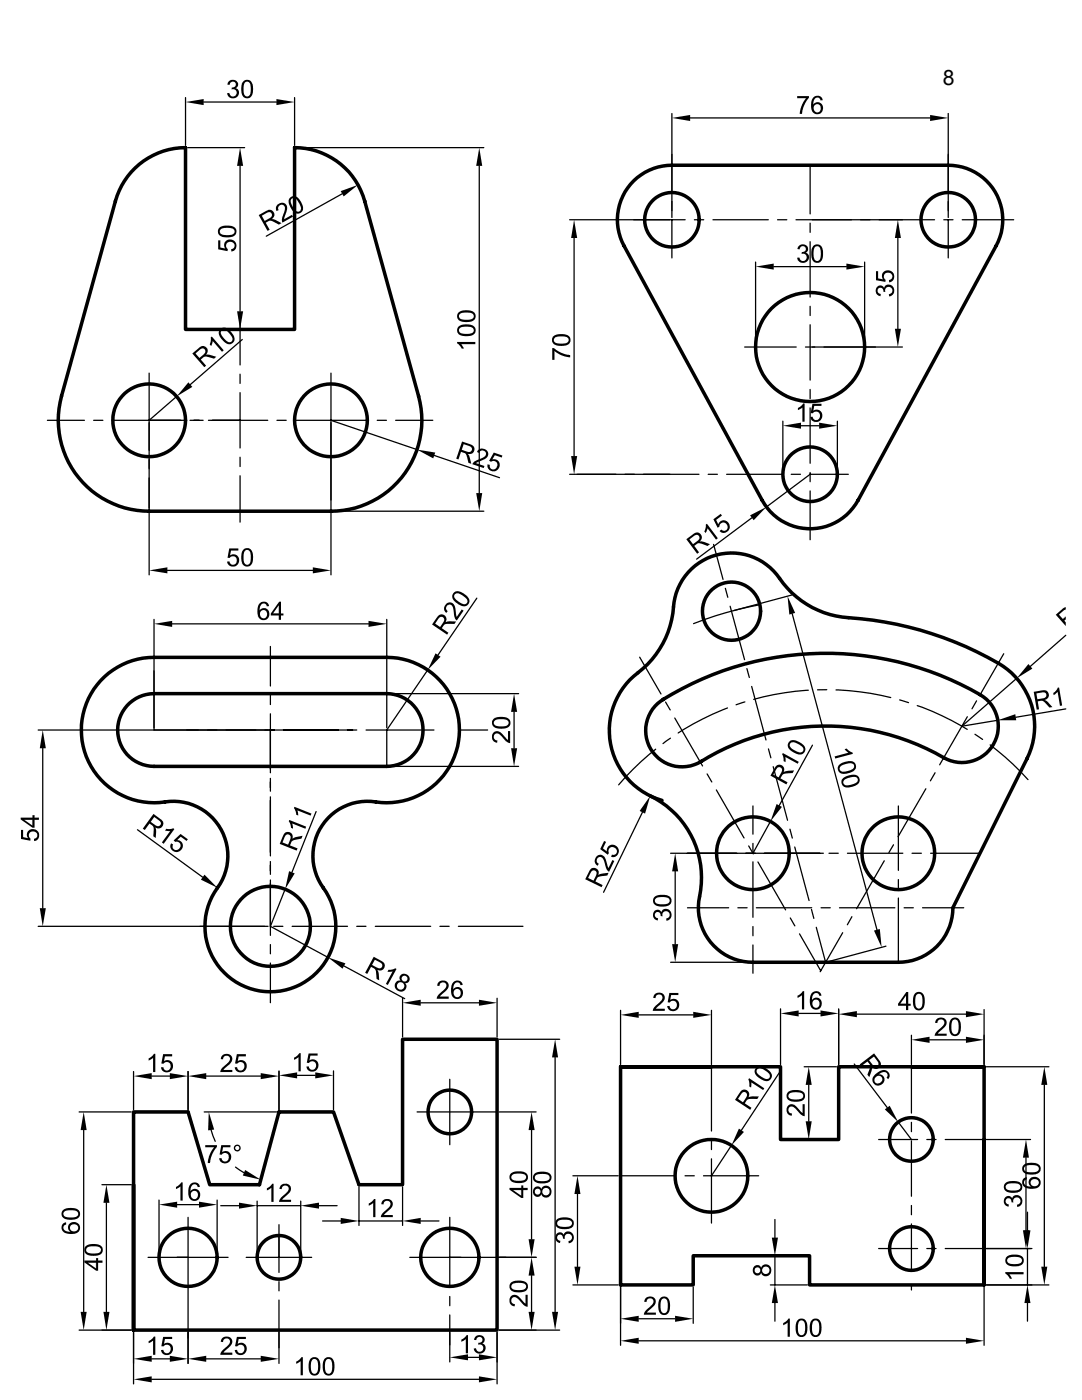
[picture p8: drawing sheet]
<svg xmlns="http://www.w3.org/2000/svg" width="216mm" height="279mm" viewBox="0 0 216 279" stroke-linecap="round" stroke-linejoin="round" font-family="sans-serif">
<defs><g id="words">
<text font-size="4.2" x="188.1" y="16.9">8</text>
</g></defs>
<g fill="none" stroke="#000" stroke-width=".7">
<path d="M27 33.5a14.5 14.5 0 0 1 10-4v36.2h21.8v-36.2a14.5 14.5 0 0 1 14 10.6l10.7 39a18.1 18.1 0 0 1-17.5 22.9h-36.2a18.2 18.2 0 0 1-17.5-22.9l10.7-39a14.5 14.5 0 0 1 4-6.6zM126.4 36.1a11 11 0 0 1 7.7-3.1h55.1a10.9 10.9 0 0 1 9.6 16l-27.6 50.8a10.9 10.9 0 0 1-19.1 0l-27.6-50.8a10.9 10.9 0 0 1 1.9-12.9zM20.1 135.8a14.5 14.5 0 0 1 10.6-4.6h46.5a14.5 14.5 0 0 1 14.4 16.1 14.5 14.5 0 0 1-17.6 12.6 10.9 10.9 0 0 0-10.5 6.1 10.9 10.9 0 0 0 1.6 12.1 13.1 13.1 0 0 1-12.2 19.8 13.1 13.1 0 0 1-9-21.5 11 11 0 0 0-.6-12.1 11 11 0 0 0-11.4-4.1 14.5 14.5 0 0 1-14.2-8.2 14.5 14.5 0 0 1 2.4-16.2zM132.3 139.6a61.5 61.5 0 0 1 63.9-.5 7.3 7.3 0 0 1 1.8 9.8 7.3 7.3 0 0 1-9.7 2.3 47.2 47.2 0 0 0-48.6 .9M132.5 139.5a7.3 7.3 0 0 0-2.6 10 7.3 7.3 0 0 0 10 2.5M25.9 140.3a7.4 7.4 0 0 1 4.8-1.9h46.5a7.3 7.3 0 0 1 7.2 7.3 7.3 7.3 0 0 1-7.2 7.3h-46.5a7.3 7.3 0 0 1-6.7-4.7 7.3 7.3 0 0 1 1.9-8zM129.8 158.8a18.3 18.3 0 0 1 9.6 21.1 10.9 10.9 0 0 0 10.8 12.1h29.1a10.9 10.9 0 0 0 10.8-10.8l14.8-29.8a14.5 14.5 0 0 0-5.7-19 69.7 69.7 0 0 0-31.1-9.3 18.5 18.5 0 0 1-13.1-8.4 11.7 11.7 0 0 0-13.2-3.6 11.7 11.7 0 0 0-7.5 11.3 18.7 18.7 0 0 1-7.8 12.5 14.5 14.5 0 0 0 5.6 24.8M123.8 212.9h31.9v14.5h11.6v-14.5h29.1v43.5h-34.9v-5.8h-23.2v5.8h-14.5zM123.8 212.9h18.2M181.9 212.9h14.5M26.6 221.9h10.9l4.3 14.5h10l3.9-14.5h10.8l5.1 14.5h8.7v-29h18.9v58.1h-72.6zM26.6 236.4v29.1"/>
<path d="M196.4 227.4v29"/>
<circle cx="134.1" cy="43.9" r="5.4"/>
<circle cx="189.2" cy="43.9" r="5.4"/>
<circle cx="161.7" cy="69.3" r="10.9"/>
<circle cx="29.8" cy="83.9" r="7.3"/>
<circle cx="66" cy="83.9" r="7.3"/>
<circle cx="161.6" cy="94.6" r="5.4"/>
<circle cx="146" cy="122" r="5.8"/>
<circle cx="150.2" cy="170.3" r="7.3"/>
<circle cx="179.2" cy="170.3" r="7.3"/>
<circle cx="54" cy="184.9" r="8"/>
<circle cx="89.8" cy="221.9" r="4.3"/>
<circle cx="141.9" cy="234.7" r="7.3"/>
<circle cx="181.8" cy="227.4" r="4.4"/>
<circle cx="37.5" cy="250.9" r="5.8"/>
<circle cx="55.7" cy="250.9" r="4.3"/>
<circle cx="89.8" cy="250.9" r="5.8"/>
<circle cx="181.9" cy="249.2" r="4.3"/>
</g>
<g fill="none" stroke="#000" stroke-width=".25">
<path d="M37 19.5v9.5M58.8 19.5v9.5M37.5 29.5h11.3M40.6 20.4h14.6M47.9 33.1v29M59.2 29.5h37.3M68.3 38.7l-15.2 8.4M95.6 33.1v65.3M134.1 22.6v20.8M137.7 23.5h47.9M161.6 33v9.7M189.2 22.6v20.8"/>
<path d="M113.7 43.9h23M114.6 47.5v43.5M134.1 43.9v7.6M138.6 43.9h1.8M142.3 43.9h11M150.8 52.3v16.5M154.4 53.2h14.5M155.2 43.9h1.8M158.8 43.9h27.7M161.6 44.5v1.9M161.6 48.2v11.1M172.5 52.3v16.5"/>
<path d="M179.2 47.5v18.1M188.3 43.9h1.9M189.2 43.9v7.6M192 43.9h10.3M29.8 74.5v40.2M35.2 79.1l-5.4 4.8M37.5 65.7h11.3M47.9 63.6v9.2M47.9 74.7v1.8M47.9 78.4v11M48.3 67.8l-10.3 9M66 74.5v9.4h-7.1"/>
<path d="M148.6 69.3h10.3M160.7 69.3h19.4M161.6 61.1v1.9M161.6 64.8v11.1M161.6 77.7v1.9M9.5 83.9h7.3M18.7 83.9h1.8M22.4 83.9h14.5M37.9 83.9h2.6M41.6 83.9h11.8M47.9 91.2v1.9M47.9 95v9.2"/>
<path d="M55.3 83.9h1.8M66 83.9h7.4M66 83.9v30.8M66 83.9l17.2 5.8M75.3 83.9h1.8M79 83.9h7.4M86.6 90.9l13.1 4.4M113.7 94.7h25.8M141.3 94.7h1.9M145 94.7h11M156.2 84.1v10.1M157.9 94.7h1.8"/>
<path d="M159.8 85h3.6M161.6 94.7h7.7M161.6 81.4v11.1M161.6 94.3v1.8M161.6 98v9.7M161.6 94.7l-8.7 6.5M167.1 84.1v10.1M33.4 113.8h29M59.2 102h37.3M95.1 119.4l-7.7 11.3M142.4 108.6l1.9 7M144.7 117.4l.5 1.8"/>
<path d="M150 103.3l-11 8.3M158 118.7l-11.6 3.2M30.7 133.9v11.8h8.9M30.7 123.6v21.6M34.4 124.5h39.1M54 129v7.9M54 138.8v1.8M77.2 123.6v21.6M77.6 138.4h25.9M85.3 133.7l-8.1 12v7.3M127.6 131.1l4.3 7.4M145.7 121l2.9 10.7"/>
<path d="M149 133.4l.5 1.8M150 137l2.8 10.7M151.6 120.7l-4.5 1a67 67 0 0 0-8.7 2.8M158.1 122.5l16.9 63M161.3 137.8h-.5a54.9 54.9 0 0 0-10.4 1.8M165 137.6l-1.9 .1M166.8 137.7h.5a56.1 56.1 0 0 1 10.4 1.5M179.5 139.7l1.8 .5M194.9 139.9l-.9 1.6M200.3 130.5l-4.5 7.8M202.9 135.4l-11 9.5 7.2-1.2M212.7 126.8l-7.1 6.2"/>
<path d="M7.6 145.7h63.6M8.5 149.3v32M54 142.5v11.7M54 155.3v2.6M54 159v11.8M73 145.7h13.6M77.6 153h25.9M91.7 145.7h5.6M102.6 142.1v7.2M130.8 149.5a51 51 0 0 0-7.4 7.1M132.8 140.1l.9 1.6M133.8 147.3l-1.5 1.1"/>
<path d="M134.6 143.3l5.6 9.6M141.1 154.5l.9 1.6M142.9 157.6l5.6 9.6M145.2 141.3l-1.1 .4a55.1 55.1 0 0 0-8.8 4.6M148.6 140.1l-1.7 .6M153.3 149.5l.5 1.7M154.3 153l2.8 10.7M162.1 148.7l-6.6 12.1M183 140.8a52.2 52.2 0 0 1 10 4.8M184.7 157.4l-5.5 9.6M186.6 154.2l-.9 1.6M193 143l-5.5 9.6"/>
<path d="M194.5 146.5l1.6 1.1M197.6 148.7a54.1 54.1 0 0 1 7.5 6.9M212.7 141.5l-10 1.7M27.4 165.6l13 9.5M54 171.9v2.6M54 175.6v11.1M56.9 177.5l-2.9 7.4 11.4 6.2M63.1 162l-4.8 12.1M128.2 162.1l-7.8 16M133.8 170.3h30.5M134.7 173.9v14.5M149.4 168.8l.9 1.6"/>
<path d="M150.2 160.8v5.7M150.2 168.3v1.9M150.2 172v11.1M151.2 172l5.6 9.6M153.7 163.9l-3.5 6.4M157.6 165.5l.5 1.8M158.6 169l2.8 10.7M165.4 170.3h1.9M169.1 170.3h11M176.4 171.8l-5.5 9.6M178.3 168.6l-.9 1.6M179.3 160.8v12.9"/>
<path d="M179.3 175.5v1.9M179.3 179.2v12.8M182 170.3h1.9M185.7 170.3h9.8M7.6 184.9h45.9M54 188.5v1.9M54 192.2v7.9M54.6 184.9h1.9M58.3 184.9h11M68.6 192.8l12.2 6.5M71.2 184.9h1.8M74.9 184.9h11"/>
<path d="M80.3 199.2v7.7M87.8 184.9h1.8M91.5 184.9h12.9M99.2 199.2v7.7M133.8 192h30.5M137.2 181.2h8.2M147.2 181.2h1.9M150.2 184.9v1.9M150.2 188.6v5.6M150.9 181.2h11.1M157.7 183.2l.9 1.6M159.5 186.4l4.3 7.3"/>
<path d="M161.9 181.5l.5 1.8M162.9 185.1l1.8 6.9M163.8 181.2h1.9M167.5 181.2h11.1M168.1 186.1l-4.4 7.8M170 182.9l-.9 1.7M176.8 188.8l-11.6 3.1M180.4 181.2h1.8M184.1 181.2h8.2M26.6 213.8v7.7M30.3 214.8h3.6M37.5 213.8v7.7"/>
<path d="M41.1 214.8h10.9M55.7 213.7v7.8M59.3 214.6h3.6M66.5 213.7v7.8M83.9 200.1h11.7M89.7 215.4v13.1M99.6 207.4h12.1M110.8 211v50.8M123.8 212.9h6.3M123.8 201.6v10.8M127.4 202.5h10.9M132 212.9h1.8"/>
<path d="M135.7 212.9h6.3v12.8M142 201.6v10.8M155.5 214.1l-7.6 11.5M155.7 201.3v11.1M159.4 202.2h4.3M160.5 212.9h6.4M161.4 216.5v7.3M167.3 201.3v11.1M170.5 212.3l6.5 8.7M171 202.4h21.7M181.9 206.6v5.8M185.5 207.5h7.2"/>
<path d="M196.4 212.9h-14.5v9.2M196.4 201.5v10.9M196.8 212.9h12.5M208.4 216.5v36.3M15.8 221.9h10.4M16.7 225.5v36.3M20.3 236.4h5.9M31.7 239.5v11M40.7 221.9h14.5M42.1 225.5l.8 2.3M43.3 239.5v11M47 232.9l1.7 1.1"/>
<path d="M51.3 239.7v10.8M60 239.7v10.8M71.6 236.9v7.7M80.3 236.9v7.7M83.2 221.9h16v11.8M99.2 235.5v1.8M99.2 239.2v11.7M99.6 221.9h7.4M106.1 225.5v21.8M114.3 234.7h9.1M115.2 238.3v14.5M134.9 234.7h-11.1v8.1"/>
<path d="M136.7 234.7h1.8M140.4 234.7h11M142 227.6v1.8M142 231.3v12.8M145.9 228.6l-3.9 6.1M160.5 227.4h6.4M175.3 227.4h7.8M179.2 223.9l2.7 3.5M181.9 224v1.8M181.9 227.7v11M184.9 227.4h1.9M188.6 227.4h7.8v8.1"/>
<path d="M196.4 237.4v1.8M196.8 227.4h8.8M204.7 231v14.5M21.2 240.1v21.7M26.6 250.9v14.6M29.5 250.9h8v16.2M35.3 250.9h10.2M35.3 240.4h4.4M37.5 243v7.9M44 240.6h3.7M49.1 250.9h13.1M51.3 240.6h8.7"/>
<path d="M55.7 244.4v9.5M55.7 255.8v1.8M55.7 259.5v12.6M63.6 240.6h3.7M64.4 243.7h3.6M71.6 243.7h8.7M81.8 250.9h10.1M83.9 243.7h3.7M89.7 243v7.9M89.7 258.7v1.9M99.6 250.9h7.4M100.9 250.9h-11.2v6"/>
<path d="M106.1 254.6v7.2M114.3 256.4h9.1M123.8 244.6v1.9M123.8 248.3v8.1M123.8 256.9v11.6M138.3 256.9v7.2M153.7 250.6h7.4M153.7 256.4h7.4M154.6 243.4v3.6M154.6 250.6v5.8M175.3 249.2h7.8M181.9 240.6v1.8"/>
<path d="M181.9 244.3v9.2M181.9 256.4v1.1M184.9 249.2h1.9M188.6 249.2h7.8v7.2M196.4 241v8.2M196.4 256.9v11.6M196.8 249.2h9.1M196.8 256.4h12.5M205 241.9v3.6M205 249.2v7.2M15.8 265.5h10.4M26.6 265.9v10.3"/>
<path d="M30.3 271.2h3.6M30.3 275.3h65.3M37.5 265.9v6.2M41.1 271.2h10.9M89.7 262.4v9.4M93.4 270.9h2.2M99.2 265.9v10.3M99.6 265.5h12.1M127.4 263.2h7.3M127.4 267.6h65.3M154.6 260.1v3.6M205 260.1v3.6"/>
</g>
<g fill="#000">
<path d="M37.6 76.3l.8 .9-3.2 1.9zM83.2 89.7l3.6 .6-.4 1.2zM149.7 102.8l3.2-1.6-2.5 2.6zM86.9 130.4l1 .7-2.6 2.6zM205.2 132.5l.8 .9-3.1 2zM199.1 143.7l3.5-1.2 .2 1.2zM57.7 173.9l1.1 .4-1.9 3.2zM155 160.5l1 .5-2.3 2.9zM65.4 191.1l3.5 1.2-.6 1zM147.4 225.2l1 .7-2.5 2.7zM176.6 221.4l.9-.7 1.7 3.2z"/>
<path d="M55.2 19.8v1.2l3.6-.6zM37 20.4l3.6-.6v1.2zM45.3 18.6l.3 .7h.9l-.5-.3-.2-.5zM46.5 17.8a.73 .73 0 0 1 .7 .7 .73 .73 0 0 1-.7 .8h-.9l.6 .3h.5a1.1 1.1 0 0 0 .9-.7 1.1 1.1 0 0 0-.2-1.1zM46.2 17.5v.3h1.2l-.4-.2 .2-.1zM45.7 16.2l-.3 .7 .4 .1 .2-.5 .5-.2zM45.7 16.2l.8 .1a.59 .59 0 0 1 .5 .7 .59 .59 0 0 1-.7 .5h.9a.99 .99 0 0 0-.1-1.4 .99 .99 0 0 0-1.4 .1zM48.5 16.4l-.4 1.1 .2 1.3 .2 .5h.8a.92 .92 0 0 1-.7-1.1l.1-1.5 .3-.3 .3-.1zM48.6 16.2l-.1 .1h.9l.4 .3 .2 1.5a1 1 0 0 1-.7 1.2h-.8a1.18 1.18 0 0 0 1.4 .2 1.18 1.18 0 0 0 .6-1.3v-.6a1.33 1.33 0 0 0-1.5-1.6z" fill-rule="evenodd"/>
<path d="M47.9 29.5l-.6 3.6h1.2zM47.3 62.1h1.2l-.6 3.6zM46.8 48.2v1.1l-.3 .3-.4 .1 .1 .5a1.17 1.17 0 0 0 1-.8 1.17 1.17 0 0 0-.4-1.2zM45 48.1l.1 .9a.86 .86 0 0 1 .9-.8 .86 .86 0 0 1 .8 .8v-.8a1.36 1.36 0 0 0-1.8-.1zM45 48.2l-.3 .5 .2 .9zM43.5 48v1.8l1.9 .3 .1-.4-.4-.5-.1-1.1-.1 1.5-.9-.2v-1.4zM43.9 46.2v.8l1.1 .4 .9-.1 .8-.2 .1-.1v-.8a.93 .93 0 0 1-1.1 .7h-.6a1.08 1.08 0 0 1-1.2-.7zM43.8 45.4a1.11 1.11 0 0 0 .1 1.6v-.9l.2-.4 .7-.2h.7a1.11 1.11 0 0 1 1.3 .7v.8a1.16 1.16 0 0 0 .2-1.4 1.16 1.16 0 0 0-1.2-.6h-1.1z" fill-rule="evenodd"/>
<path d="M95.6 29.5l-.6 3.6h1.2zM95 98.4h1.2l-.6 3.6zM92 68.7v.6l.1 .3h.4zM91.2 68.2v.3l.8 .8v-.6h2.8v-.5zM91.6 65.9v.8l.4 .3 .8 .1 1.1-.1 .6-.3 .1-.8a.92 .92 0 0 1-1.1 .7h-.8a.95 .95 0 0 1-1.1-.7zM91.5 65.2a1.08 1.08 0 0 0 .1 1.5v-.8a1.02 1.02 0 0 1 1.2-.7h1l.6 .3 .2 .4v.8a1.13 1.13 0 0 0 .2-1.3 1.13 1.13 0 0 0-1.2-.6 3.1 3.1 0 0 0-1.9 .2zM91.6 63.1v.8l.4 .3 .8 .1 1.1-.1 .6-.3 .1-.8-.1 .3-.4 .3-1.4 .1a.95 .95 0 0 1-1.1-.7zM91.5 62.4a1.08 1.08 0 0 0 .1 1.5v-.8a1.02 1.02 0 0 1 1.2-.7h.6a1.03 1.03 0 0 1 1.2 .7v.8a1.08 1.08 0 0 0-.5-1.9 2.96 2.96 0 0 0-2.6 .4z" fill-rule="evenodd"/>
<path d="M134.1 23.5l3.6-.6v1.3zM185.6 22.9v1.3l3.6-.7zM159.1 19.2v.4h1.7l-.7 1.2-.4 1-.1 .9h.4l.3-1.4 1.1-1.8v-.3zM163.1 20.8l.5 .2 .2 .5-.3 .8-.4 .1 .8 .1 .3-.5a1.24 1.24 0 0 0-.3-1.3zM162.5 20.6l-.2 .3 1.6-.2a1.07 1.07 0 0 0-1.4-.1zM162.2 19.5l-.3 .8-.1 1a1.36 1.36 0 0 0 1.1 1.5l.6-.1 .4-.2-1.2-.2a.87 .87 0 0 1 0-1.4h-.4l.1-.9a.7 .7 0 0 1 .7-.5zM162.3 19.5h1l.4 .5h.5a1.08 1.08 0 0 0-.8-.9 1.08 1.08 0 0 0-1.1 .4z" fill-rule="evenodd"/>
<path d="M53.5 44.2l.7-.1 1.4 .7 .6-.3-1.8-.8zM53.2 42.5a.63 .63 0 0 1 1 .2 .63 .63 0 0 1-.5 .9l-.9 .5 1.9-1v-.5l-.3-.5-.3-.2zM51.6 42.9l1.8 3.2 .4-.3-.8-1.4 1.4-.8 .3-.5-1.9 1-.6-1 1.9-1.2h-.6zM55.9 41l.5-.1 .4 .3 .1 .5-.3 .8a2.58 2.58 0 0 0-.2 1.9l2.1-1.2-.2-.3-1.6 .9 .6-1.9v-.8l-.3-.4-.4-.2zM55.4 40.9l-.3 .5 .1 .7 .4-.2-.1-.3 .1-.5 1-.6h-.5zM57.6 40l.1 .8 .7 1.3 .7 .5 .7-.4a1.26 1.26 0 0 1-1.4-1.1 1.13 1.13 0 0 1-.1-1.5zM57.9 39.5l-.3 .5 .7-.4a1.33 1.33 0 0 1 1.5 1.1 1.1 1.1 0 0 1 0 1.5l-.7 .4a1.11 1.11 0 0 0 1.4-.8l-.1-.7-.5-1.1a1.29 1.29 0 0 0-2-.5zM68 38.1l.6 1.1 2.8-2.3z" fill-rule="evenodd"/>
<path d="M114.6 43.9l-.6 3.6h1.2zM114 91h1.2l-.6 3.7zM110.2 69.5v2.3h.4v-1.8l1.5 .9 1.7 .4v-.4l-1.7-.5-1.5-.9zM110.5 67.9l.1 .8 .5 .3h.9h.8l.7-.3v-.8a.98 .98 0 0 1-1.2 .7h-.5a1.03 1.03 0 0 1-1.3-.7zM110.4 67.1a1.12 1.12 0 0 0 .1 1.6l.1-1.1 .3-.3 .7-.2 1 .1 .6 .1 .3 .4v.9l.2-.2a1.11 1.11 0 0 0-.1-1.2l-.6-.4-.7-.1h-1z" fill-rule="evenodd"/>
<path d="M150.8 53.2l3.6-.6v1.2zM168.9 52.6v1.2l3.6-.6zM159.1 51.4l.3 .7h.8a.72 .72 0 0 1-.7-.7zM160.3 50.6a.73 .73 0 0 1 .7 .8 .73 .73 0 0 1-.8 .7h-.8a1.16 1.16 0 0 0 1.6 .1 1.16 1.16 0 0 0 .1-1.6zM160 50.3l-.1 .4 1.2-.1-.3-.2 .1-.1zM159.4 49.1l-.3 .6 .5 .1 .2-.5 .4-.2zM159.5 49l-.1 .1h.8a.59 .59 0 0 1 .6 .7 .59 .59 0 0 1-.7 .5h.8a.99 .99 0 0 0 0-1.4 .99 .99 0 0 0-1.4 .1zM162.2 49.1l-.3 1.2 .1 1.4 .3 .4h.7l-.5-.4-.2-1.3a1.09 1.09 0 0 1 .7-1.3zM162.4 49l-.2 .1h.9a1.06 1.06 0 0 1 .7 1.4l-.2 1.3-.4 .3h-.9l.5 .3 .5 .1a1.48 1.48 0 0 0 .9-1.5v-.8a1.19 1.19 0 0 0-.5-1.2 1.19 1.19 0 0 0-1.3 0z" fill-rule="evenodd"/>
<path d="M179.2 43.9l-.6 3.6h1.2zM178.6 65.6h1.2l-.6 3.7zM178.1 58l-.2 .4-.5 .3v.5l.7-.3zM176.6 57v1a.72 .72 0 0 1 .7-.8 .72 .72 0 0 1 .8 .7v1l.3-.4v-.7a1.12 1.12 0 0 0-1.8-.8zM176.3 57.3v.9l.4 .1-.1-1.2-.2 .4zM175.1 58l-.1 .8 .7 .3v-.4a.61 .61 0 0 1-.6-.7zM175 57.3a1.2 1.2 0 0 0 0 1.5l.1-.8a.59 .59 0 0 1 .7-.6 .59 .59 0 0 1 .5 .8v-.9a.85 .85 0 0 0-1.3 0zM178.1 54.3l-.1 1.2-.6 .4v.4a1.18 1.18 0 0 0 1-.8 1.18 1.18 0 0 0-.3-1.2zM176.3 54.3l.1 .9a.86 .86 0 0 1 .8-.8 .86 .86 0 0 1 .9 .8v-.9l-.3-.2-.8-.1zM176.2 54.4l-.2 .8 .2 .6zM174.8 54.1v1.8l1.9 .4v-.4l-.3-.5-.1-1.1-.1 1.5-1-.2v-1.5z" fill-rule="evenodd"/>
<path d="M40.5 71.4l.6-.2 1.6 .4 .5-.4-1.9-.4zM40.6 69l-.7 .8a.64 .64 0 0 1 1 0 .64 .64 0 0 1-.3 1l-.8 .6 1.7-1.4-.3-.7zM38.4 70.5l2.4 2.8 .3-.3-1-1.2 1-1 .4-.8-1.7 1.4-.8-.9 1.6-1.5-.6 .2zM42 68.4l-.2 .3 .3 .3 .4-.9zM42 67.4v1l.5-.3 1.8 2.1 .3-.3-2.3-2.7zM43.6 66.4a3.2 3.2 0 0 0 2 2.3l.6-.5a1.19 1.19 0 0 1-1.6-.8 1.13 1.13 0 0 1-.3-1.5zM43.9 65.7l-.3 .7 .7-.5a1.29 1.29 0 0 1 1.6 .8 1.12 1.12 0 0 1 .3 1.5l-.6 .5a1.11 1.11 0 0 0 1.1-.6 1.11 1.11 0 0 0-.1-1.2l-1-1.1-.5-.3-.7-.1z" fill-rule="evenodd"/>
<path d="M92.5 90.4a1.17 1.17 0 0 1 .8 1.1l.2 .9 .5 .2-.4-1.8-.3-.2zM92.1 89.8l2.1 .7a1.04 1.04 0 0 0 .4-1.2l-1-.3a.63 .63 0 0 1 .5 .9 .63 .63 0 0 1-1 .2zM92.2 88.1l-1.2 3.4 .5 .2 .5-1.5 1.3 .4 .9-.1-2.1-.7 .4-1.2 2.1 .7-.6-.5zM96.5 90a.75 .75 0 0 1 .5 .8 .75 .75 0 0 1-.8 .6l-.4 .2a2.53 2.53 0 0 0-1.5 1l2.2 .8 .2-.4-1.7-.6 1.1-.5a1.42 1.42 0 0 0 1.3-1.7zM95.4 89.9l-.2 .3 .4 .2 .2-.3 .4-.2 1.2 .3a1.27 1.27 0 0 0-2-.3zM97.3 92.7v.6l.5 .6 .5 .2 .7-.2-.9-.3-.3-.3-.1-.5zM98.7 92a.88 .88 0 0 1 .5 .9 .88 .88 0 0 1-.6 .8h-.4l.9 .2 .3-.3 .3-.7-.1-.6zM98.2 91.7l1.4 .5-.6-.5zM98.5 90.3l-.9 1.7 .4 .2 .5-.2 1.1 .3-1.4-.6 .5-.9 1.4 .5 .1-.4z" fill-rule="evenodd"/>
<path d="M163.4 84.3v1.3l3.7-.6zM156.2 85l3.6-.7v1.3zM159.2 81.4v.5l.9-.6h-.6zM160.3 80.5l-.8 .8h.6v2.9h.4v-3.7zM161.7 83.2a1.02 1.02 0 0 0 .7 1h.8l.5-.4h-.9a.7 .7 0 0 1-.6-.6zM162.8 82.1a.85 .85 0 0 1 .8 .9 .85 .85 0 0 1-.7 .8h.8a1.27 1.27 0 0 0 .4-1.1l-.3-.6zM162.3 82h1.4l-.6-.3zM162.1 80.6l-.3 1.8 .4 .1 .5-.4h1.1l-1.5-.1 .2-1h1.4v-.4z" fill-rule="evenodd"/>
<path d="M29.8 113.8l3.6-.6v1.2zM62.4 113.2v1.2l3.6-.6zM45.3 112.1l.3 .6 .5 .3h.8l.5-.3h-1.1l-.3-.2-.2-.5zM46.5 111a.85 .85 0 0 1 .7 .9 .85 .85 0 0 1-.7 .8h.9a1.28 1.28 0 0 0 0-1.7zM45.9 110.8l1.4 .1-.6-.3zM45.7 109.5l-.3 1.8 .4 .1 .6-.4h1l-1.5-.2 .2-.9h1.5v-.4zM48.5 109.7l-.3 .9v1.6l.3 .6 .8-.1a.89 .89 0 0 1-.7-1.1l.1-1.5 .3-.3 .3-.1zM48.6 109.6l-.1 .1h.9l.4 .4 .2 1.4a.99 .99 0 0 1-.7 1.2l-.8 .1 .3 .2 .6 .1a1.48 1.48 0 0 0 1.1-1.7v-.4a1.28 1.28 0 0 0-.4-1.3 1.28 1.28 0 0 0-1.3-.2z" fill-rule="evenodd"/>
<path d="M139 108.6l.5-.2 1.7 .6 .5-.4-1.7-.6-.4 .1zM138.5 107a.63 .63 0 0 1 1 .1 .63 .63 0 0 1-.4 .9l-.8 .6 1.7-1.3-.1-.5-.6-.5zM136.9 107.6l2.2 2.9 .4-.3-1-1.3 1.1-.8 .4-.8-1.7 1.3-.7-.9 1.7-1.4-.8 .1zM140.7 105.8l-.2 .2 .3 .4 .4-1zM140.8 104.7l-.1 1.1 .5-.4 1.7 2.3 .3-.3-2.1-2.9zM143.6 106a1.18 1.18 0 0 0 1.2 .3 1.18 1.18 0 0 0 .8-1l-1 .6-.7-.2zM143.9 104.4a.87 .87 0 0 1 1.1 .3 .87 .87 0 0 1-.1 1.1l.7-.5a1.34 1.34 0 0 0-1-1.5zM143.6 104.1l-.3 .5 1.2-.8zM142.3 103.6l.9 1.7 .4-.2 .1-.5 .9-.8-1.3 .8-.4-.8 1.2-.9-.3-.3z" fill-rule="evenodd"/>
<path d="M73.5 123.9v1.2l3.7-.6zM30.7 124.5l3.7-.6v1.2zM52.6 121.8a.84 .84 0 0 1 .7 .8 .84 .84 0 0 1-.7 .8h.8l.3-.7v-.7l-.3-.3zM51.9 121.7l-.1 .1 1.6-.1a1.05 1.05 0 0 0-1.5 0zM51.8 120.4a2.6 2.6 0 0 0 .2 3.2 1.18 1.18 0 0 0 1.4-.2h-.9l-.4-.2-.2-.8 .3-.5-.4-.1a1.18 1.18 0 0 1 .8-1.4zM51.8 120.4l1 .1 .3 .1 .1 .4h.5a1.06 1.06 0 0 0-.8-.9 1.06 1.06 0 0 0-1.1 .3zM55.7 120.1l-1.7 2.3v.4h1.6v.9h.5v-.9h.5v-.4h-2.1l1.6-2.3zM56.1 120.1l-.5 .7v1.6h-1.1h1.6z" fill-rule="evenodd"/>
<path d="M88.9 124.2l-.4 .7 .5-.4h1.7l.3-.5h-1.4zM88 122.6l-.5 .9a.62 .62 0 0 1 1-.2l.1 .6-.8 1.2 1.3-1.8-.4-.5zM87.4 122.9l-1.2 1.7 3 2.1 .3-.4-1.3-.9 .7-1.3 .2-.8-1.3 1.8-1-.6 1.2-1.9zM89.7 120.2l-.5 .8a.75 .75 0 0 1 .9-.2 .75 .75 0 0 1 .4 .8l.2 1.6 .4 .6 1.4-1.9-.4-.3-1 1.5-.2-1.4a1.34 1.34 0 0 0-1.2-1.5zM89 120.5a1.15 1.15 0 0 0 0 1.8l.3-.3-.3-.5v-.3l.7-1zM90.7 118.7l-.4 .7 .9 1a2.47 2.47 0 0 0 1.6 .6l.4-.7a1.46 1.46 0 0 1-1.9-.4l-.6-.7zM90.6 118.3l-.3 .4v.6l.4-.6a1.45 1.45 0 0 1 1.9 .4 .94 .94 0 0 1 .6 1.2l-.4 .7a1.16 1.16 0 0 0 .9-1 1.16 1.16 0 0 0-.7-1.2l-.4-.3a1.7 1.7 0 0 0-2-.2z" fill-rule="evenodd"/>
<path d="M207.6 139.9l.6 .1 1.2 1.2 .6-.1-1.3-1.3-.3-.1zM207.9 138.2h.4a.62 .62 0 0 1 .5 .7 .62 .62 0 0 1-.8 .5l-1 .2 2.1-.4 .2-.5-.4-.8zM206.3 138.1l.6 3.5h.4l-.2-1.6 1.4-.3 .6-.5-2.1 .4-.2-1.2 2.1-.5-.7-.1zM210.2 138.3v.4l.8-.6h-.6zM211.1 137.2l-.7 .9h.6l.5 2.8 .4-.1-.6-3.6z" fill-rule="evenodd"/>
<path d="M212.1 123.5l.6-.4zM212.7 121.4l-.5 .5 .5-.3zM212.1 123.5l.6 .1v-.5zM210.7 122.7l2 2.2v-.7l-.3-.3 .3-.3-.6-.1-.8-.8 1.4-1.3v-.2l-.6 .3z" fill-rule="evenodd"/>
<path d="M8.5 145.7l-.6 3.6h1.2zM7.9 181.3h1.2l-.6 3.6zM7.5 165.8l-.1 1.1-.2 .3-.4 .2v.5l.6-.3 .4-.5v-.8zM5.8 165.7v1a.85 .85 0 0 1 .8-.8 .85 .85 0 0 1 .9 .8v-.9a1.32 1.32 0 0 0-1.7-.1zM5.6 165.9l-.2 .6 .2 .8zM4.2 165.6v1.8l1.9 .4v-.4l-.3-.6-.1-1-.1 1.5-1-.2v-1.5zM4.1 163.2v.3l2.4 1.7h.4v-1.6h.9v-.4h-.9v-.5h-.4v2.1zM4.1 163.2l.7 .4h1.7v1.2v-1.6z" fill-rule="evenodd"/>
<path d="M102.6 138.4l-.6 3.7h1.2zM102 149.3h1.2l-.6 3.7zM98.6 146.1l-.1 .9a.73 .73 0 0 1 .6-.6 .73 .73 0 0 1 .8 .4l.4 .4a2.42 2.42 0 0 0 1.5 1.1v-2.4h-.4v1.8l-.9-.9a1.47 1.47 0 0 0-1.9-.7zM98.4 146.2a1.18 1.18 0 0 0-.2 1.3 1.18 1.18 0 0 0 1 .7l.1-.4-.7-.4-.1-1.2zM98.5 144.3v.8l.6 .2 .8 .1h1l.6-.3v-.8a.92 .92 0 0 1-1.1 .7l-1.4-.2-.4-.3zM98.4 143.6a1.12 1.12 0 0 0 .1 1.5v-.9a.96 .96 0 0 1 1.1-.7h.8a.9 .9 0 0 1 1.1 .8v.7l.3-.3 .1-.6a1.44 1.44 0 0 0-1.7-1l-1.1 .1z" fill-rule="evenodd"/>
<path d="M156.4 154.1l-.4 .8a1.25 1.25 0 0 1 1.3-.6h.9l.3-.5h-1.4zM155.3 152.6l-.4 1a.62 .62 0 0 1 .9-.4 .62 .62 0 0 1 .1 1l-.5 1 1-2-.5-.5zM154.9 152.8l-1.2 2 3.2 1.7 .2-.4-1.4-.8 .7-1.3v-.8l-1 2-1.1-.6 1-2zM156.7 151.1l-.3 .5v.3l.3 .2zM156.2 150.3l-.1 .2 .3 1.1 .3-.5 2.5 1.3 .2-.4zM157.6 148.4l-.4 .7a3.5 3.5 0 0 0 2.2 1.5h.5l.4-.7a1.23 1.23 0 0 1-1.8-.2 1.08 1.08 0 0 1-.9-1.3zM157.5 148l-.3 .5v.6l.4-.7a1.15 1.15 0 0 1 1.7 .1 1.15 1.15 0 0 1 1 1.4l-.4 .7a1.18 1.18 0 0 0 .8-1.2 1.18 1.18 0 0 0-.9-1.1l-.1-.1a1.87 1.87 0 0 0-2.2-.2z" fill-rule="evenodd"/>
<path d="M30.3 164.7l.3 .5v1.7l.5 .3v-1.8l-.1-.3zM30.1 164l1.7 1.3 .6-.3 .2-.7-.9-.6a.63 .63 0 0 1 .2 1 .63 .63 0 0 1-1-.1zM30.6 162.4l-2.1 3 .4 .3 .9-1.3 1.3 .8 .7 .1-1.7-1.3 .7-1 1.8 1.3-.4-.7zM33.2 165.4l-.3 .4h1.1l-.5-.3zM33.5 165.5l.5 .3-1.7 2.3 .4 .3 2.1-2.9-.2-.2zM34.1 168.3l-.1 .7a1.29 1.29 0 0 0 1.4 1l-.7-.5a.67 .67 0 0 1-.2-.9zM35.7 168.1a.85 .85 0 0 1 .1 1.2 .85 .85 0 0 1-1.1 .2l.7 .5a1.34 1.34 0 0 0 1.1-1.4zM35.3 167.7l1.2 .8a1.15 1.15 0 0 0-1.2-.8zM34.6 167.7l.4 .3h.5l1 .6-1.2-.9 .8-.7 1.1 .8 .3-.3-1.5-1.1zM40.8 174.6l-.7 1 3.3 1.6z" fill-rule="evenodd"/>
<path d="M58.4 167.4l-.3 .8 .3-.4 1.8-.4 .2-.6-1.4 .3zM57.1 166.1l-.3 1a.64 .64 0 0 1 .9-.5 .64 .64 0 0 1 .2 1l-.4 1 .8-2-.4-.5zM56.9 166.2l-.3 .4-.8 1.8 3.4 1.4 .2-.5-1.5-.6 .5-1.4-.1-.7-.8 2-1.1-.5 .7-2zM58.3 164.3l-.2 .9 .4 .2zM57.7 163.6l-.1 .3 .4 1 .3-.6 2.6 1.1 .2-.4zM59.4 161.7l-.3 .8 .4 .3zM58.8 161l-.1 .3 .4 1 .3-.6 2.6 1.1 .1-.4z" fill-rule="evenodd"/>
<path d="M119.4 174.6l-.4 .8a1.17 1.17 0 0 1 1.3-.6l.9-.1 .2-.5-1.6 .2zM118.2 173.2l-.3 1a.64 .64 0 0 1 .9-.4 .64 .64 0 0 1 .1 1l-.5 .9 1-1.9-.5-.5zM118 173.4l-1.2 2.1 3.2 1.6 .2-.5-1.4-.7 .6-1.3v-.8l-1 1.9-1.1-.5 .9-2zM119.5 170.6l-.4 .8a.75 .75 0 0 1 .9-.3 .75 .75 0 0 1 .5 .8l.5 1.4 .5 .7 1.1-2.2-.4-.2-.8 1.6-.4-1.3a1.31 1.31 0 0 0-1.5-1.3zM119.1 170.8a1.18 1.18 0 0 0 .2 2l.2-.4a.66 .66 0 0 1-.4-1l.4-.8zM122.1 170.5l-.2 .5a1.17 1.17 0 0 0 1.6-1l-.1-.6-.5 1-.4 .2zM121.8 168.6l-.3 .9a.85 .85 0 0 1 1.1-.3 .85 .85 0 0 1 .4 1l.4-.8a1.32 1.32 0 0 0-1.6-.8zM121.5 168.8l-.3 .4-.1 .7 .6-1.2zM120.5 167.8l-.7 1.7 1.5 1.1 .2-.4-.1-.5 .4-1.1-.7 1.3-.8-.6 .6-1.3zM129.8 158.8l-2.2 3 1.1 .6z" fill-rule="evenodd"/>
<path d="M74.5 193.2a1.21 1.21 0 0 1 .6 1.3v.9l.6 .2-.2-1.8-.2-.2zM74.2 192.6l2 1 .5-.4 .1-.7-1-.4a.64 .64 0 0 1 .4 .9 .64 .64 0 0 1-1.1 .1zM74.6 190.9l-1.7 3.2 .4 .3 .7-1.4 1.5 .6h.7l-2-1 .6-1.1 2 1-.4-.6zM77.5 193.5l-.2 .4h1l-.5-.4zM77.8 193.5l.5 .4-1.3 2.5 .4 .2 1.7-3.2-.2-.2zM78.8 197a1.15 1.15 0 0 0 1.4 .9 1.15 1.15 0 0 0 .8-1.4l-.7-.4a.74 .74 0 0 1 .3 1 .74 .74 0 0 1-1 .3zM81 194.8a.57 .57 0 0 1 .2 .8 .57 .57 0 0 1-.7 .2l.6 .4 .5-.4 .1-.6zM80 194.6l-.3 .6 .2 .5a.99 .99 0 0 0-1.1 1.3l.8 .4a.74 .74 0 0 1-.3-1 .74 .74 0 0 1 1-.3l.7 .4-.2-.3h.3l-.6-.4a.57 .57 0 0 1-.3-.8 .57 .57 0 0 1 .8-.2l.7 .4v-.3a1.16 1.16 0 0 0-1.7-.3z" fill-rule="evenodd"/>
<path d="M95.6 199.5v1.2l3.6-.6zM80.3 200.1l3.6-.6v1.2zM88.4 196a.75 .75 0 0 1 .7 .7 .75 .75 0 0 1-.5 .8l-.7 .6a1.73 1.73 0 0 0-.8 1.2h2.4v-.4h-1.7l1.1-1a1.29 1.29 0 0 0 .4-1.9zM87.6 195.9l-.4 .8 .5 .1 .1-.5 .4-.2 1.1-.1a1.36 1.36 0 0 0-1.7-.1zM91.2 197.4l.5 .2 .2 .5-.2 .7-.5 .2h.9a1.34 1.34 0 0 0 0-1.7zM90.6 197.2l-.2 .2 1.7-.1a1.07 1.07 0 0 0-1.5-.1zM90.4 196l-.3 .7-.1 1.2a1.25 1.25 0 0 0 .6 1.3 1.25 1.25 0 0 0 1.5-.2h-.9a.86 .86 0 0 1-.7-.6 .86 .86 0 0 1 .3-.9l-.4-.1 .1-.7 .3-.5 .5-.2zM90.4 196l1.2 .1 .3 .5h.4a1.09 1.09 0 0 0-.7-.9 1.09 1.09 0 0 0-1.2 .3z" fill-rule="evenodd"/>
<path d="M133.6 182.6l-.1 .4-.6 .3 .1 .4 .6-.2zM132.2 181.6v1a.73 .73 0 0 1 .7-.8 .73 .73 0 0 1 .7 .8v.9l.3-.5 .1-.5a1.14 1.14 0 0 0-1.7-1zM131.9 181.9l-.1 .9 .4 .1-.1-1.2-.1 .4zM130.7 182.6l-.1 .8 .6 .3 .1-.4-.5-.3zM130.7 181.8a1.17 1.17 0 0 0-.1 1.6l.1-.8a.59 .59 0 0 1 .6-.6 .59 .59 0 0 1 .5 .8l.1-.9-.2-.2-.5-.2zM130.7 179.8v.8l.4 .2 1.6 .1 1-.4-.1-.8-.3 .6-.8 .2-1.5-.2-.3-.3zM130.5 179.1a1.09 1.09 0 0 0 .2 1.5v-.9a.99 .99 0 0 1 1.2-.7h.8l.8 .3 .1 .4 .1 .8 .3-.4v-.6a1.37 1.37 0 0 0-1.4-.9h-1.3zM134.7 170.3l-.6 3.6h1.2zM134.1 188.4h1.2l-.6 3.6z" fill-rule="evenodd"/>
<path d="M174.4 185.7l1.5 3.4-.3-3.7zM157.1 119l1.6 3.3-1.2 .3zM168.5 149.5l.8 .7-.1-.6-.2-.2zM166.5 151l.2 .4 3.5-.9-.1-.3-.9-.6 .1 .6zM167.4 152.6l-.1 .2 .3 .7a1.13 1.13 0 0 1 1.2-1 1.18 1.18 0 0 1 1.6 .3l-.2-.8-.4-.1-1.1 .1zM167.3 152.8a1.18 1.18 0 0 0 .2 1.4 1.18 1.18 0 0 0 1.5 .2l.2-.1a1.47 1.47 0 0 0 1.5-1.8l-.5-.5 .2 .8a1.29 1.29 0 0 1-1.4 1.1l-.6 .1-.6-.1-.2-.3zM168.2 155.3l-.2 .2 .3 .8a1.1 1.1 0 0 1 1.2-1.1l1.2-.1 .5 .4-.3-.8a3.4 3.4 0 0 0-2.7 .6zM168 155.5l-.1 .7a1.05 1.05 0 0 0 1 1l1.5-.3a1.17 1.17 0 0 0 1.1-.9 1.17 1.17 0 0 0-.6-1.3l.3 .9a1.23 1.23 0 0 1-1.3 1 1.18 1.18 0 0 1-1.6-.3z" fill-rule="evenodd"/>
<path d="M33.9 214.2v1.2l3.6-.6zM26.6 214.8l3.7-.6v1.2zM29.7 211.2v.5l.8-.6h-.6zM30.7 210.3l-.8 .8h.6v2.9h.5v-3.7zM32.1 213a1.18 1.18 0 0 0 .8 1 1.18 1.18 0 0 0 1.3-.3l-1.1-.1-.4-.2-.1-.4zM33.3 211.9a.86 .86 0 0 1 .8 .9 .86 .86 0 0 1-.8 .9h.9l.3-.6v-.5l-.3-.7zM32.7 211.8h1.4l-.6-.2zM32.6 210.4l-.4 1.8 .4 .1 .5-.3 1.1-.1-1.5-.1 .2-1h1.5v-.4z" fill-rule="evenodd"/>
<path d="M52 214.2v1.2l3.7-.6zM37.5 214.8l3.6-.6v1.2zM45.2 210.7a.78 .78 0 0 1 .7 .7 .78 .78 0 0 1-.6 .8l-.5 .5a1.85 1.85 0 0 0-.8 1.3h2.4v-.5h-1.8l.8-.8a1.47 1.47 0 0 0 .7-2zM44.3 210.7l-.3 .7h.5l.1-.5 .3-.2h1.2a1.31 1.31 0 0 0-1.8 0zM46.8 213a1.18 1.18 0 0 0 .9 1 1.18 1.18 0 0 0 1.2-.3l-1.1-.1-.4-.2-.1-.4zM48 211.9a.86 .86 0 0 1 .8 .9 .86 .86 0 0 1-.8 .9h.9l.3-.6v-.5l-.3-.7zM47.4 211.8h1.4l-.6-.2zM47.3 210.4l-.4 1.8 .4 .1 .5-.3 1.1-.1-1.5-.1 .2-1h1.5v-.4z" fill-rule="evenodd"/>
<path d="M62.9 214v1.2l3.6-.6zM55.7 214.6l3.6-.6v1.2zM58.7 211.1v.4l.9-.5zM59.7 210.2l-.8 .7 .7 .1v2.8h.4v-3.6zM61.2 212.9a1.06 1.06 0 0 0 .9 1l.5-.1 .6-.3h-1.1l-.4-.3-.1-.4zM62.3 211.8a.86 .86 0 0 1 .8 .8 .86 .86 0 0 1-.8 .9h.9l.3-.5v-.6l-.3-.7zM61.7 211.6l1.4 .1-.6-.3zM61.6 210.2l-.4 1.9 .4 .1 .4-.3 1.2-.2-1.5-.1 .2-.9h1.5v-.5z" fill-rule="evenodd"/>
<path d="M138.3 201.9v1.2l3.7-.6zM123.8 202.5l3.6-.6v1.2zM131.5 198.5a.8 .8 0 0 1 .7 .7 .8 .8 0 0 1-.5 .8l-.7 .6a1.64 1.64 0 0 0-.7 1.1h2.4v-.4h-1.8l1.1-1a1.32 1.32 0 0 0 .4-1.8zM130.6 198.4l-.3 .8h.5l.1-.5 .3-.2h1.2a1.34 1.34 0 0 0-1.4-.3zM133.1 200.8a1.18 1.18 0 0 0 .9 1 1.18 1.18 0 0 0 1.2-.4h-1.2l-.4-.7zM134.3 199.7a.85 .85 0 0 1 .8 .9 .85 .85 0 0 1-.8 .8h.9l.3-.5v-.5l-.3-.7zM133.7 199.6h1.4l-.7-.3zM133.6 198.2l-.4 1.8 .4 .1 .4-.3 1.2-.1-1.5-.1 .2-1h1.5v-.4z" fill-rule="evenodd"/>
<path d="M149.3 219l-.4 .7 .6-.4h1.6l.3-.5h-1.3zM148.4 217.4l-.5 1a.63 .63 0 0 1 1-.3 .63 .63 0 0 1-.1 1l-.5 .9 1.2-1.8-.5-.6zM147.8 217.8l-1.1 1.7 3 2 .2-.4-1.3-.9 .8-1.3 .1-.7-1.2 1.8-1-.7 1.1-1.9zM149.9 216l-.4 .5v.3l.4 .2zM149.5 215.2l-.2 .2 .2 1.1 .4-.5 2.4 1.6 .2-.4zM151.1 213.5l-.5 .6a3.1 3.1 0 0 0 2.5 1.7l.4-.7a1.15 1.15 0 0 1-1.6-.2 1.16 1.16 0 0 1-.8-1.4zM150.9 213.1l-.3 .4v.6l.5-.6a1.28 1.28 0 0 1 1.7 .3 1.06 1.06 0 0 1 .7 1.3l-.4 .7a1.18 1.18 0 0 0 .9-1.1 1.18 1.18 0 0 0-.8-1.2l-.2-.2a1.7 1.7 0 0 0-2.1-.2z" fill-rule="evenodd"/>
<path d="M161.4 212.9l-.6 3.6h1.2zM160.8 223.8h1.2l-.6 3.6zM157.3 220.6v.9a.73 .73 0 0 1 .6-.7 .73 .73 0 0 1 .8 .4l1.1 1.2 .8 .4v-2.4h-.5v1.7l-1-1a1.26 1.26 0 0 0-1.8-.5zM157.3 220.6a1.19 1.19 0 0 0-.3 1.3 1.19 1.19 0 0 0 1 .8v-.5a.65 .65 0 0 1-.7-.6zM157.3 218.7v.8l1.2 .4h.8l.9-.3 .1-.9-.4 .6-1.3 .1a1.04 1.04 0 0 1-1.3-.7zM157.3 217.9a1.1 1.1 0 0 0 0 1.6v-.8a1.05 1.05 0 0 1 1.3-.7h.4a1.08 1.08 0 0 1 1.3 .7v.8l.3-.5v-.4a1.37 1.37 0 0 0-1.4-1.1l-1 .1z" fill-rule="evenodd"/>
<path d="M163.7 201.7v1.2l3.6-.7zM155.7 202.2l3.7-.5v1.2zM159.1 198.7l.1 .4 .8-.5h-.6zM160.2 197.8l-.8 .8h.6v2.8h.5v-3.6zM162.8 199.5l.5 .1 .2 .5-.1 .7-.6 .3h.9a1.34 1.34 0 0 0 0-1.7zM162.2 199.3l-.2 .3 1.7-.2a1.05 1.05 0 0 0-1.5-.1zM162 198.1l-.4 .8v1.1a1.24 1.24 0 0 0 .6 1.3 1.24 1.24 0 0 0 1.5-.2h-.9a.87 .87 0 0 1-.7-.6 .87 .87 0 0 1 .4-.9h-.5l.1-.7 .4-.6 .4-.1zM162 198.1l1.1 .1 .4 .5h.4a1.09 1.09 0 0 0-.7-.9 1.09 1.09 0 0 0-1.2 .3z" fill-rule="evenodd"/>
<path d="M173.4 212.3l.2 .6-.5 1.6 .4 .5 .5-1.9zM173.4 211.6l1.3 1.7 .7-.2 .4-.5-.7-.8a.63 .63 0 0 1-.1 1 .63 .63 0 0 1-.9-.4zM171.5 212.4l.3 .4 1.3-1 .9 1.2 .7 .3-1.3-1.7 1-.7 1.4 1.7v-.3l-.3-.6-1.1-1.5zM174.6 216l.5 .7a1.38 1.38 0 0 0 1.4-1.1l-.6-.6a.84 .84 0 0 1-.2 1 .84 .84 0 0 1-1.1 0zM175.4 214.4l1.1 1.2v-.4a1.04 1.04 0 0 0-1.1-.8zM174.6 214.5a1.21 1.21 0 0 0-.5 1.3 1.21 1.21 0 0 0 1 .9l-.5-.7a.87 .87 0 0 1 .1-1 .87 .87 0 0 1 .9-.3l-.2-.3a1.23 1.23 0 0 1 1.6-.2l-.5-.6a2.72 2.72 0 0 0-1.9 .9zM176.5 213.6l.6 .8-.2 .7 .3 .3a1.07 1.07 0 0 0 .2-1.2 1.07 1.07 0 0 0-.9-.6z" fill-rule="evenodd"/>
<path d="M192.7 206.9v1.2l3.7-.6zM181.9 207.5l3.6-.6v1.2zM187.7 203.5a.79 .79 0 0 1 .7 .7 .79 .79 0 0 1-.5 .8l-1 .9-.4 .8h2.4v-.4h-1.8l1-1a1.35 1.35 0 0 0 .6-1.9zM186.9 203.3l-.3 .8 .4 .1 .2-.5 .3-.2 1.2-.1a1.3 1.3 0 0 0-1.8-.1zM189.8 203.4l-.4 1 .1 1.6 .3 .4h.8l-.3-.1-.3-.3-.2-1.4a.91 .91 0 0 1 .8-1.1zM189.9 203.3l-.1 .1 .8 .1a.98 .98 0 0 1 .7 1.2v.5a1.03 1.03 0 0 1-.7 1.2h-.8a1.17 1.17 0 0 0 1.3 .2 1.17 1.17 0 0 0 .6-1.2v-.2a1.69 1.69 0 0 0-1-2.1z" fill-rule="evenodd"/>
<path d="M192.7 201.8v1.2l3.7-.6zM167.3 202.4l3.7-.6v1.2zM180.8 198l-1.6 2.3v.4h1.6v.9h.4v-.9h.5v-.4h-2.1l1.6-2.3zM181.2 198l-.4 .7v1.6h-1.2h1.6zM182.5 198.3l-.3 .9 .1 1.5 .3 .6h.7a.92 .92 0 0 1-.7-1.1v-.7a.95 .95 0 0 1 .7-1.2zM182.7 198.2l-.2 .1h1l.4 .3 .1 .6 .1 1-.1 .6-.3 .4-1.1 .1a1.18 1.18 0 0 0 1.4 .2 1.18 1.18 0 0 0 .5-1.3v-.6a1.26 1.26 0 0 0-.4-1.3 1.26 1.26 0 0 0-1.3-.2z" fill-rule="evenodd"/>
<path d="M16.7 221.9l-.6 3.6h1.2zM16.1 261.8h1.2l-.6 3.7zM13.9 244.2v.8a.84 .84 0 0 1 .9-.7 .84 .84 0 0 1 .8 .7v-.8l-.3-.2-.7-.1zM13.8 244.3a1.05 1.05 0 0 0 .3 1.5l-.2-1.6zM12.6 245l.1 .9 .6 .3 1.1 .1a1.26 1.26 0 0 0 1.4-.6 1.26 1.26 0 0 0-.2-1.5v.8a.85 .85 0 0 1-.6 .7 .85 .85 0 0 1-.9-.3v.4l-.8-.1-.5-.3zM12.5 244.3a1.17 1.17 0 0 0 .1 1.5l.1-1 .5-.4v-.5zM12.6 242.3v.8l.5 .2 .8 .1h1.1l.6-.3v-.8a.94 .94 0 0 1-1.1 .7l-1.5-.2zM12.6 241.4a1.07 1.07 0 0 0 0 1.7v-.9l.2-.4 .6-.2 1-.1a.99 .99 0 0 1 1.2 .8v.7a1.17 1.17 0 0 0 .2-1.3 1.17 1.17 0 0 0-1.2-.6h-1.2z" fill-rule="evenodd"/>
<path d="M31.7 240.4l3.6-.6v1.2zM39.7 239.8v1.2l3.6-.6zM35.1 236.9v.4l.9-.5-.6-.1zM36.2 236l-.8 .7 .6 .1v2.8h.4v-3.6zM38.8 237.7a.84 .84 0 0 1 .7 .8 .84 .84 0 0 1-.7 .8h.8a1.41 1.41 0 0 0 0-1.7zM38.1 237.6l-.1 .1 1.6-.1a1.05 1.05 0 0 0-1.5 0zM38 236.3l-.3 .6-.1 1.4a1.23 1.23 0 0 0 .7 1.2 1.23 1.23 0 0 0 1.3-.2l-1.2-.1a.91 .91 0 0 1 0-1.4l-.4-.1a1.17 1.17 0 0 1 .8-1.4zM38.1 236.2l-.1 .1 1 .1 .5 .5h.4a1.08 1.08 0 0 0-1.8-.7z" fill-rule="evenodd"/>
<path d="M41.7 221.9l-.2 3.7 1.2-.2zM48.9 233.5l-.4 1.1 3.5 .8zM41 228.5v.5h1.7l-.6 .9-.5 1.2-.2 1h.5l.4-1.6 1-1.6v-.4zM43.7 231.2a1.18 1.18 0 0 0 .8 1 1.18 1.18 0 0 0 1.3-.4h-1.2l-.4-.7zM44.9 230.1a.86 .86 0 0 1 .8 .9 .86 .86 0 0 1-.8 .8h.9a1.36 1.36 0 0 0 0-1.8zM44.3 229.9l1.4 .1a1.12 1.12 0 0 0-1.4-.1zM44.2 228.5l-.4 1.9 .4 .1 .5-.4 1.1-.1-1.5-.1 .2-.9h1.5v-.5zM46.8 228.7a.68 .68 0 0 0 .1 .9 .68 .68 0 0 0 1 0l-.6-.1a.42 .42 0 0 1-.4-.4 .42 .42 0 0 1 .4-.4zM46.9 228.6l.5 .1a.41 .41 0 0 1 .4 .4 .41 .41 0 0 1-.5 .4l.6 .1a.68 .68 0 0 0-.1-1 .68 .68 0 0 0-.9 0z" fill-rule="evenodd"/>
<path d="M21.2 236.4l-.6 3.7h1.2zM20.6 261.8h1.2l-.6 3.7zM16.8 251.6v.3l2.4 1.7h.4v-1.6h.8v-.4h-.8v-.5h-.4v2.1zM16.8 251.6l.7 .4h1.7v1.2v-1.6zM17.2 249.4v.9a3.1 3.1 0 0 0 3-.1v-.8a.98 .98 0 0 1-1.3 .8l-1.3-.2-.3-.2zM17.2 248.6a1.09 1.09 0 0 0 0 1.7l.1-1.1 .3-.3 .7-.2 1 .1 .6 .1 .2 .4 .1 .9a1.18 1.18 0 0 0 .1-1.4 1.18 1.18 0 0 0-1.3-.5h-1z" fill-rule="evenodd"/>
<path d="M47.7 240v1.2l3.6-.6zM60 240.6l3.6-.6v1.2zM53.3 237.2v.4l.8-.6h-.6zM53.5 237h.6v2.9h.5v-3.7h-.3zM56.9 236.6a.75 .75 0 0 1 .7 .7 .75 .75 0 0 1-.5 .8l-.3 .3a2.55 2.55 0 0 0-1.1 1.5h2.4v-.5h-1.8l.9-.9a1.39 1.39 0 0 0 .6-1.9zM56 236.6l-.2 .7h.4l.1-.4 .4-.3h1.1a1.32 1.32 0 0 0-1.8 0z" fill-rule="evenodd"/>
<path d="M80.3 243.7l3.6-.6v1.2zM68 243.1v1.2l3.6-.6zM73.6 240.2v.4l.9-.5h-.6zM74.6 239.3l-.7 .8h.6v2.8h.4v-3.6zM77.2 239.6a.75 .75 0 0 1 .7 .7 .75 .75 0 0 1-.5 .8l-.6 .6a1.79 1.79 0 0 0-.8 1.2h2.4v-.4h-1.8l1-1a1.33 1.33 0 0 0 .5-1.9zM76.4 239.5l-.3 .8 .4 .1 .2-.5 .3-.2 1.1-.1a1.29 1.29 0 0 0-1.7-.1z" fill-rule="evenodd"/>
<path d="M106.1 250.9l-.6 3.7h1.2zM105.5 261.8h1.2l-.6 3.7zM102 258.6v.9a.76 .76 0 0 1 .7-.6 .76 .76 0 0 1 .8 .4l.5 .6a1.87 1.87 0 0 0 1.3 .9v-2.4h-.4v1.8l-.8-.8a1.49 1.49 0 0 0-2-.8zM101.9 258.7a1.18 1.18 0 0 0-.2 1.3 1.18 1.18 0 0 0 1 .7v-.4a.68 .68 0 0 1-.7-.6v-1.1zM102 256.8v.8l1.2 .3h.7l1-.2 .1-.2v-.7a1 1 0 0 1-1.2 .7h-.5a1.03 1.03 0 0 1-1.3-.7zM101.9 256a1.13 1.13 0 0 0 .1 1.6v-.9l.2-.4 1.2-.3a1.53 1.53 0 0 1 1.6 .6v.9a1.1 1.1 0 0 0-.5-1.8l-1.6-.1z" fill-rule="evenodd"/>
<path d="M105.5 247.3h1.2l-.6 3.6zM106.1 221.9l-.6 3.6h1.2zM101.7 237.1v.3l2.3 1.7h.4v-1.6h.9v-.4h-.9v-.5h-.4v2zM101.7 237.1l.7 .4h1.6v1.1v-1.5zM102 234.9v.8l.2 .2 .8 .2h.8l.7-.1 .5-.3v-.8a1.2 1.2 0 0 1-1.6 .7l-1.1-.2zM101.9 234.2a1.09 1.09 0 0 0 .1 1.5v-.8l.2-.4 .6-.2 1-.1a1 1 0 0 1 1.2 .7v.8l.3-.5v-.4a1.36 1.36 0 0 0-1.3-1h-1.3z" fill-rule="evenodd"/>
<path d="M114.6 252.8h1.2l-.6 3.6zM115.2 234.7l-.6 3.6h1.2zM113.4 247.7l.1 .4 .7-.3-.1-.8-.1 .4zM112.8 245.9l-.2 .2 .1 .8a.73 .73 0 0 1 .7-.7 .73 .73 0 0 1 .7 .8l.1 .8a1.18 1.18 0 0 0 .1-1.5 1.18 1.18 0 0 0-1.5-.4zM112.4 246.3l-.1 .9h.4l-.1-1.1-.1 .3zM111.2 247l-.1 .8 .6 .3 .1-.5-.5-.2zM111.1 246.2a1.18 1.18 0 0 0 0 1.6l.1-.8a.59 .59 0 0 1 .6-.6 .59 .59 0 0 1 .5 .7l.1-.8-.2-.2-.5-.2zM111.2 244.1v.8l.5 .3 1.4 .1 1.1-.4-.1-.8-.3 .6-.9 .2-1.3-.2-.3-.2zM111.2 243.3a1.11 1.11 0 0 0 0 1.6l.1-1.1 .2-.2 .7-.2h1.1l.5 .2 .3 .3 .1 1a1.17 1.17 0 0 0 .2-1.3 1.17 1.17 0 0 0-1.3-.6h-1.1z" fill-rule="evenodd"/>
<path d="M154 247h1.2l-.6 3.6zM154.6 256.4l-.6 3.7h1.2zM152.1 252.6v.9a.74 .74 0 0 1 .7-.7 .74 .74 0 0 1 .7 .7l.1 .9a1.33 1.33 0 0 0 0-1.8 1.05 1.05 0 0 0-1.5 0zM150.6 252.6v.9a.56 .56 0 0 1 .5-.6 .56 .56 0 0 1 .6 .6v-.8a.83 .83 0 0 0-1.1-.1zM150.5 252.8a.97 .97 0 0 0-.1 1.4 .97 .97 0 0 0 1.4-.1l.1-.1a.99 .99 0 0 0 1.7 .4l-.1-.9a.74 .74 0 0 1-.7 .8 .74 .74 0 0 1-.7-.8v-.9l-.2 .4-.2-.3v.8a.56 .56 0 0 1-.6 .6 .56 .56 0 0 1-.5-.6v-.8z" fill-rule="evenodd"/>
<path d="M204.1 245.5h1.2l-.6 3.7zM204.7 227.4l-.6 3.6h1.2zM203.6 239.7l-.1 .5-.6 .2 .1 .5 .6-.3zM202.3 238.7l-.2 .1 .1 .9a.73 .73 0 0 1 .7-.7 .73 .73 0 0 1 .7 .7v.9a1.25 1.25 0 0 0-.5-2.1zM201.9 239l-.1 .9 .4 .1-.1-1.2-.1 .4zM200.7 239.7l-.1 .8 .6 .3 .1-.4-.4-.2zM200.7 238.9a1.17 1.17 0 0 0-.1 1.6l.1-1a.56 .56 0 0 1 .4-.4 .56 .56 0 0 1 .6 .3l.1 .5 .1-.9-.2-.1-.6-.2zM200.7 236.9v.8l.4 .2 1.7 .1 .9-.3-.1-.8-.3 .5-.8 .2-1.4-.1-.3-.3zM200.7 236.1a1.08 1.08 0 0 0 0 1.6v-1l.4-.4 1.5-.1 .7 .1 .3 .4 .1 1 .3-.5v-.6a1.51 1.51 0 0 0-1.6-.9h-1z" fill-rule="evenodd"/>
<path d="M207.8 252.8h1.2l-.6 3.6zM208.4 212.9l-.6 3.6h1.2zM205.6 235.2v.8a.84 .84 0 0 1 .9-.7 .84 .84 0 0 1 .8 .7v-.8l-.3-.2-.7-.1zM205.6 235.2a1.05 1.05 0 0 0 .1 1.6zM204.3 236l.1 .9 .6 .3 1.1 .1a1.26 1.26 0 0 0 1.4-.6 1.26 1.26 0 0 0-.2-1.5v.8a.85 .85 0 0 1-.7 .7 .85 .85 0 0 1-.9-.3v.4a1.18 1.18 0 0 1-1.4-.8zM204.3 235.2a1.18 1.18 0 0 0 0 1.6l.1-1.1 .5-.3v-.5zM204.3 233.2v.8l.5 .3 1.7 .1 .8-.4v-.8l-.3 .6-.8 .2-1.5-.2-.3-.3zM204.3 232.4a1.08 1.08 0 0 0 0 1.6v-.8a.96 .96 0 0 1 1.1-.7h.7a.99 .99 0 0 1 1.2 .7v.8a1.21 1.21 0 0 0 .1-1.4 1.21 1.21 0 0 0-1.3-.5h-1.1z" fill-rule="evenodd"/>
<path d="M33.9 270.6v1.2l3.6-.6zM26.6 271.2l3.7-.6v1.2zM29.7 267.7v.4l.8-.6h-.6zM29.9 267.5h.6v2.9h.5v-3.7h-.3zM32.1 269.4a1.18 1.18 0 0 0 .9 1 1.18 1.18 0 0 0 1.2-.3l-1.1-.1-.4-.2-.1-.4zM33.3 268.4a.87 .87 0 0 1 .8 .6 .87 .87 0 0 1-.4 1l-.4 .1 .9-.1 .3-.7v-.5l-.3-.5zM32.7 268.2h1.4l-.6-.2zM32.6 266.8l-.4 1.9h.4l.6-.3 1-.1-1.5-.1 .2-1h1.5v-.4z" fill-rule="evenodd"/>
<path d="M37.5 271.2l3.6-.6v1.2zM52 270.6v1.2l3.7-.6zM45.2 267.1a.75 .75 0 0 1 .7 .6 .75 .75 0 0 1-.5 .9l-.7 .6a1.73 1.73 0 0 0-.7 1.2h2.4v-.5h-1.8l1.1-1a1.29 1.29 0 0 0 .4-1.8zM44.4 267l-.4 .8h.5a.66 .66 0 0 1 .7-.7h.9a1.34 1.34 0 0 0-1.7-.1zM46.8 269.4a1.18 1.18 0 0 0 .9 1 1.18 1.18 0 0 0 1.2-.3l-1.1-.1-.4-.2-.1-.4zM48 268.4a.85 .85 0 0 1 .8 .8 .85 .85 0 0 1-.8 .9h.9l.3-.5v-.6l-.3-.7zM47.4 268.2h1.4a1.12 1.12 0 0 0-1.4 0zM47.3 266.8l-.4 1.9h.4l.6-.3 1-.1-1.5-.1 .2-1h1.5v-.4z" fill-rule="evenodd"/>
<path d="M89.7 270.9l3.7-.6v1.2zM95.6 270.3v1.2l3.6-.6zM92.1 267.4v.4l.8-.5-.6-.1zM92.3 267.2l.6 .1v2.8h.5v-3.7h-.3zM94.5 269.1l.3 .7h.9l-.5-.2-.2-.5zM95.7 268.3a.73 .73 0 0 1 .7 .7 .73 .73 0 0 1-.7 .8h-.9a1.16 1.16 0 0 0 1.6 .1 1.16 1.16 0 0 0 .2-1.6zM95.5 268l-.1 .4 1.2-.1-.4-.2 .2-.1zM94.9 266.8l-.3 .6 .4 .1 .1-.4 .6-.3zM94.9 266.8h.8a.59 .59 0 0 1 .6 .7 .59 .59 0 0 1-.8 .5h.9a.99 .99 0 0 0-.1-1.4 .99 .99 0 0 0-1.4 .2z" fill-rule="evenodd"/>
<path d="M95.6 274.7v1.2l3.6-.6zM26.6 275.3l3.7-.6v1.2zM59.1 271.7v.5l.9-.6zM60.1 270.8l-.7 .8h.6v2.9h.4v-3.7zM61.9 271.2l-.3 1.1 .1 1.4 .3 .5h.8a.89 .89 0 0 1-.8-1l.1-1.5 .3-.4 .3-.1zM62 271.1l-.1 .1 1.1 .1a1.97 1.97 0 0 1 .4 2l-.1 .5-.3 .3-1 .1a1.2 1.2 0 0 0 1.4 .1 1.2 1.2 0 0 0 .5-1.3v-.7a1.19 1.19 0 0 0-.5-1.3 1.19 1.19 0 0 0-1.4 .1zM64.7 271.2l-.3 1.1 .1 1.4 .3 .5h.8a1.04 1.04 0 0 1-.8-1.4v-.3a1.03 1.03 0 0 1 .8-1.3zM64.8 271.1l-.1 .1 1.2 .1a2.42 2.42 0 0 1 .4 2l-.2 .5-.3 .3-1 .1a1.2 1.2 0 0 0 1.4 .1 1.2 1.2 0 0 0 .5-1.3v-.7a1.19 1.19 0 0 0-.5-1.3 1.19 1.19 0 0 0-1.4 .1z" fill-rule="evenodd"/>
<path d="M110.2 261.8h1.2l-.6 3.7zM110.8 207.4l-.6 3.6h1.2zM108.3 236.8l-.1 .1v.9a.73 .73 0 0 1 .7-.7 .73 .73 0 0 1 .8 .7v.9a1.17 1.17 0 0 0 .2-1.6 1.17 1.17 0 0 0-1.6-.3zM106.7 237v.8a.58 .58 0 0 1 .5-.6 .58 .58 0 0 1 .6 .4v.2l.1-.8-.2-.1a.82 .82 0 0 0-1 .1zM106.7 237a.98 .98 0 0 0-.2 1.4 .98 .98 0 0 0 1.4 .1l.1-.2a1 1 0 0 0 1.7 .4v-.9a.73 .73 0 0 1-.7 .8 .73 .73 0 0 1-.8-.7v-1l-.2 .4-.1-.3-.1 .8a.57 .57 0 0 1-.5 .6 .57 .57 0 0 1-.6-.6zM106.7 235v.8l1 .4h.9l.9-.3 .2-.1v-.8a1.03 1.03 0 0 1-1.2 .7h-.5a1.07 1.07 0 0 1-1.3-.7zM106.6 234.3a1.1 1.1 0 0 0 .1 1.5v-.8a.92 .92 0 0 1 1.1-.7 1.77 1.77 0 0 1 1.8 .5l.1 1a1.2 1.2 0 0 0 .1-1.4 1.2 1.2 0 0 0-1.3-.6l-1 .1z" fill-rule="evenodd"/>
<path d="M123.8 263.2l3.6-.6v1.2zM134.7 262.6v1.2l3.6-.6zM129.7 259.1a.79 .79 0 0 1 .7 .7 .79 .79 0 0 1-.5 .8l-1 .9-.4 .9h2.4v-.4h-1.8l.9-.9a1.41 1.41 0 0 0 .6-2zM129 259l-.5 .8h.5l.1-.4 .3-.2 1.2-.1a1.33 1.33 0 0 0-1.6-.1zM131.7 259.1l-.3 .8v1.7l.3 .5h.8a.92 .92 0 0 1-.7-1.1l.1-1.4a.59 .59 0 0 1 .6-.5zM131.8 259l-.1 .1h1l.4 .3 .1 1.5a1.03 1.03 0 0 1-.7 1.2h-.8a1.17 1.17 0 0 0 1.4 .2 1.17 1.17 0 0 0 .6-1.3 1.91 1.91 0 0 0-.9-2.2h-.5z" fill-rule="evenodd"/>
<path d="M123.8 267.6l3.6-.6v1.2zM192.7 267v1.2l3.7-.6zM156.3 264.1v.4l.9-.6h-.7zM156.5 263.9h.7v2.9h.4v-3.7h-.3zM159.1 263.5l-.3 .9 .1 1.6 .3 .5h.7l-.5-.3-.2-.8 .2-1.5 .2-.3 .3-.1zM159.2 263.4l.8 .1a.99 .99 0 0 1 .7 1.2v.6a.94 .94 0 0 1-.8 1.2h-.7l.4 .3h.5a1.42 1.42 0 0 0 1-1.3v-.4a1.5 1.5 0 0 0-1.3-2zM161.9 263.5l-.3 .9 .1 1.6 .3 .5h.8l-.6-.3-.2-.8 .2-1.5 .3-.3 .3-.1zM161.9 263.5h.9a.99 .99 0 0 1 .7 1.2v.6a.94 .94 0 0 1-.7 1.2h-.8l.4 .3h.6a1.42 1.42 0 0 0 .9-1.3v-.4a1.47 1.47 0 0 0-1.4-1.9z" fill-rule="evenodd"/>
<path d="M205 256.4l-.6 3.7h1.2zM204.4 245.5h1.2l-.6 3.7zM201.4 254.3v.6l.1 .3h.4zM200.6 253.9v.3l.8 .7v-.6h2.8v-.4zM201 251.6v.8l1.1 .3 1.2-.1 .7-.3-.1-.7-.3 .5-1.4 .2a1.09 1.09 0 0 1-1.2-.7zM200.9 250.8a1.1 1.1 0 0 0 .1 1.6v-.9a1.05 1.05 0 0 1 1.3-.7h.3a1.04 1.04 0 0 1 1.3 .8l.1 .7 .3-.4v-.6a1.48 1.48 0 0 0-1.5-.9h-1z" fill-rule="evenodd"/>
<circle cx="30.7" cy="145.7" r=".11"/>
</g>
<use href="#words"/>
</svg>
